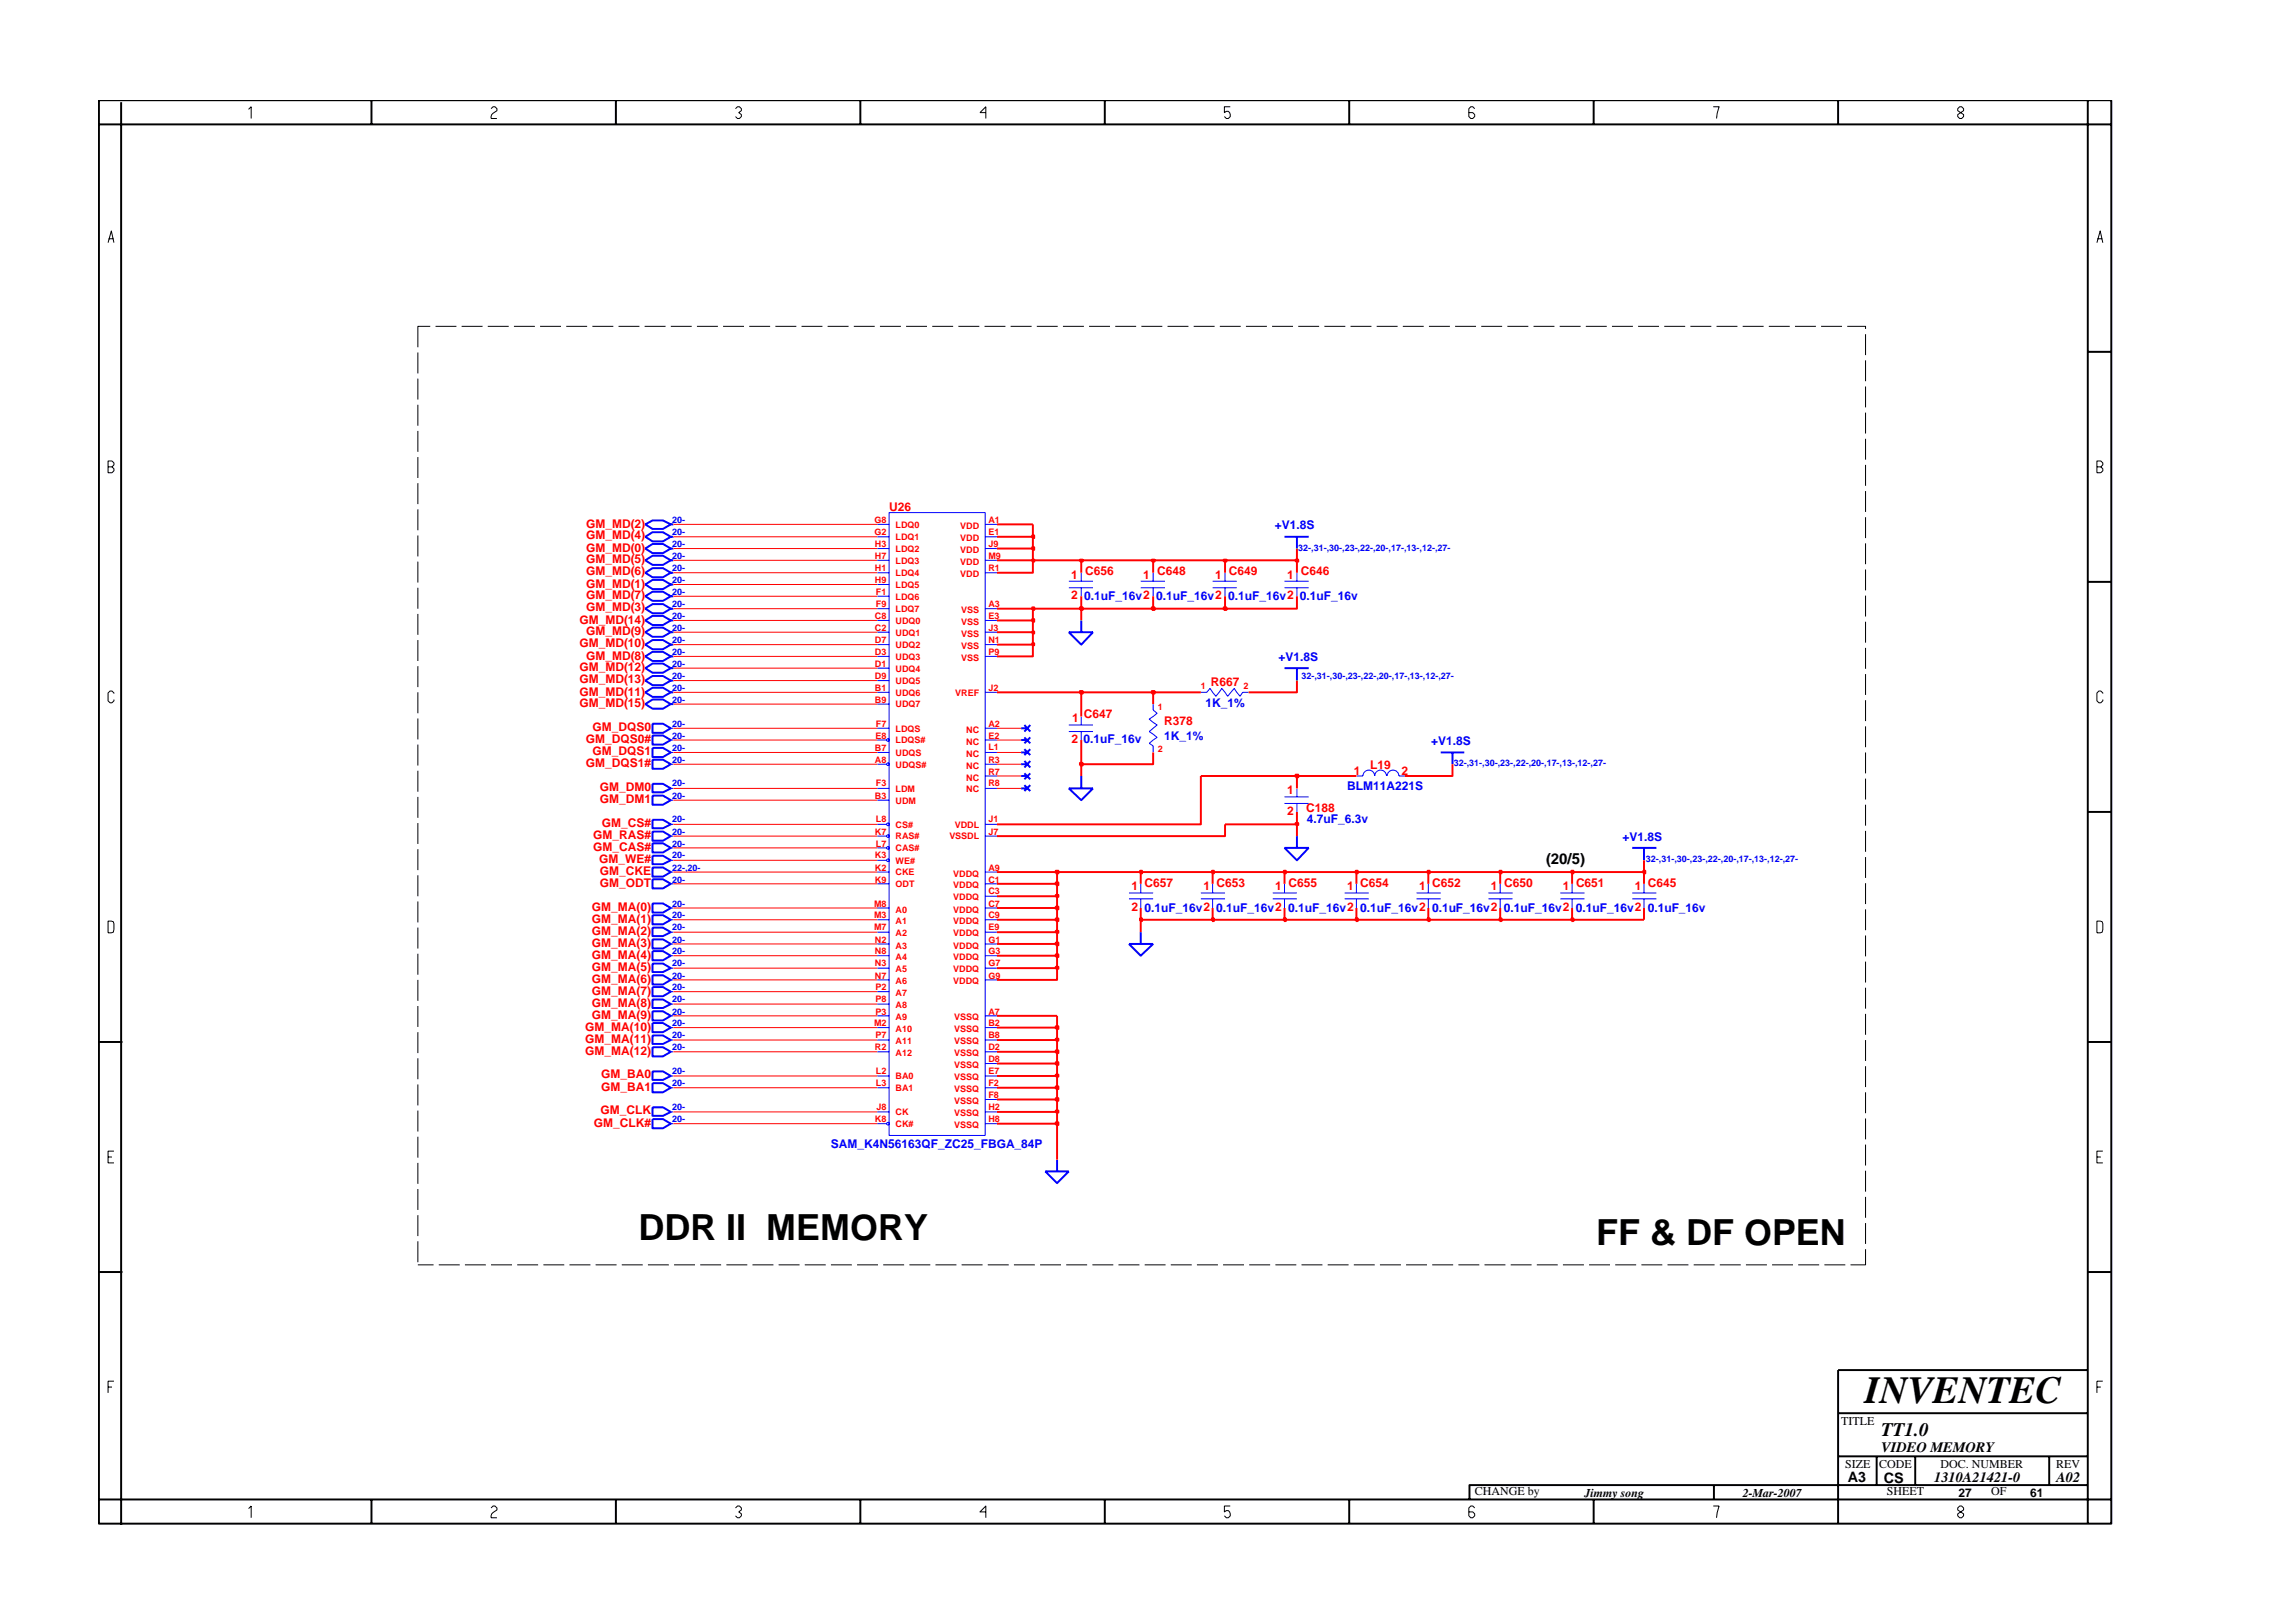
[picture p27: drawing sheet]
<svg xmlns="http://www.w3.org/2000/svg" width="297mm" height="210mm" viewBox="0 0 297 210" stroke-linecap="round" stroke-linejoin="round" font-family="sans-serif">
<defs><g id="words">
<text font-size="5" x="241.6" y="181.8">INVENTEC</text>
<g font-size="4.7">
<text x="82.7" y="160.6">DDR II MEMORY</text>
<text x="206.8" y="161.3">FF &amp; DF OPEN</text>
</g>
<text font-size="2.5" x="243.7" y="186">TT1.0</text>
<g font-size="1.9">
<text x="200.3" y="111.9">(20/5)</text>
<text x="243.7" y="188.1">VIDEO MEMORY</text>
<text x="239.4" y="192.1">A3</text>
<text x="244" y="192.1">CS</text>
<text x="250.6" y="192.1">1310A21421-0</text>
<text x="266.4" y="192.1">A02</text>
</g>
<g font-size="1.6" fill="#f00">
<text x="75.9" y="69.9">GM_MD(4)</text>
<text x="75.9" y="68.3">GM_MD(2)</text>
<text x="75.9" y="71.5">GM_MD(0)</text>
<text x="115.2" y="66.2">U26</text>
<text x="75.9" y="77.7">GM_MD(7)</text>
<text x="75.9" y="73">GM_MD(5)</text>
<text x="75.9" y="76.1">GM_MD(1)</text>
<text x="75.9" y="74.5">GM_MD(6)</text>
<text x="138.8" y="75">1</text>
<text x="138.8" y="77.6">2</text>
<text x="140.6" y="74.5">C656</text>
<text x="148.1" y="75">1</text>
<text x="149.9" y="74.5">C648</text>
<text x="157.4" y="75">1</text>
<text x="159.2" y="74.5">C649</text>
<text x="166.7" y="75">1</text>
<text x="168.5" y="74.5">C646</text>
<text x="75.1" y="80.8">GM_MD(14)</text>
<text x="75.1" y="83.8">GM_MD(10)</text>
<text x="75.9" y="82.3">GM_MD(9)</text>
<text x="75.9" y="79.2">GM_MD(3)</text>
<text x="75.1" y="88.5">GM_MD(13)</text>
<text x="75.1" y="87">GM_MD(12)</text>
<text x="75.9" y="85.4">GM_MD(8)</text>
<text x="156.8" y="88.9">R667</text>
<text x="75.1" y="90.1">GM_MD(11)</text>
<text x="75.1" y="91.6">GM_MD(15)</text>
<text x="76.8" y="94.8">GM_DQS0</text>
<text x="138.9" y="93.5">1</text>
<text x="140.4" y="93.1">C647</text>
<text x="150.8" y="93.9">R378</text>
<text x="75.9" y="99.4">GM_DQS1#</text>
<text x="75.9" y="96.3">GM_DQS0#</text>
<text x="76.8" y="97.8">GM_DQS1</text>
<text x="138.8" y="96.3">2</text>
<text x="175.4" y="100.4">1</text>
<text x="177.5" y="99.6">L19</text>
<text x="181.6" y="100.4">2</text>
<text x="77.7" y="104.1">GM_DM1</text>
<text x="77.7" y="102.5">GM_DM0</text>
<text x="78" y="107.1">GM_CS#</text>
<text x="166.7" y="102.9">1</text>
<text x="166.7" y="105.6">2</text>
<text x="169.2" y="105.2">C188</text>
<text x="76.9" y="108.7">GM_RAS#</text>
<text x="76.9" y="110.3">GM_CAS#</text>
<text x="77.6" y="111.8">GM_WE#</text>
<text x="77.7" y="113.4">GM_CKE</text>
<text x="76.7" y="118">GM_MA(0)</text>
<text x="76.7" y="119.6">GM_MA(1)</text>
<text x="77.7" y="114.9">GM_ODT</text>
<text x="146.6" y="115.3">1 C657</text>
<text x="146.6" y="118">2</text>
<text x="155.9" y="115.3">1 C653</text>
<text x="165.2" y="115.3">1 C655</text>
<text x="174.5" y="115.3">1 C654</text>
<text x="183.8" y="115.3">1 C652</text>
<text x="193.1" y="115.3">1 C650</text>
<text x="202.5" y="115.3">1 C651</text>
<text x="211.8" y="115.3">1 C645</text>
<text x="76.7" y="121.1">GM_MA(2)</text>
<text x="76.7" y="122.7">GM_MA(3)</text>
<text x="76.7" y="124.2">GM_MA(4)</text>
<text x="76.7" y="125.7">GM_MA(5)</text>
<text x="76.7" y="130.4">GM_MA(8)</text>
<text x="76.7" y="127.4">GM_MA(6)</text>
<text x="76.7" y="128.9">GM_MA(7)</text>
<text x="75.8" y="133.5">GM_MA(10)</text>
<text x="75.8" y="135.1">GM_MA(11)</text>
<text x="75.8" y="136.7">GM_MA(12)</text>
<text x="76.7" y="132">GM_MA(9)</text>
<text x="77.9" y="139.7">GM_BA0</text>
<text x="77.9" y="141.3">GM_BA1</text>
<text x="76.9" y="146">GM_CLK#</text>
<text x="77.8" y="144.4">GM_CLK</text>
</g>
<g font-size="1.6" fill="#00f">
<text x="165.2" y="68.5">+V1.8S</text>
<text x="140.5" y="77.7">0.1uF_16v2</text>
<text x="149.8" y="77.7">0.1uF_16v2</text>
<text x="159.1" y="77.7">0.1uF_16v2</text>
<text x="168.4" y="77.7">0.1uF_16v</text>
<text x="165.6" y="85.6">+V1.8S</text>
<text x="150.8" y="95.9">1K_1%</text>
<text x="156.1" y="91.6">1K_1%</text>
<text x="140.4" y="96.3">0.1uF_16v</text>
<text x="185.4" y="96.5">+V1.8S</text>
<text x="169.3" y="106.6">4.7uF_6.3v</text>
<text x="174.5" y="102.3">BLM11A221S</text>
<text x="210.2" y="108.9">+V1.8S</text>
<text x="148.3" y="118.1">0.1uF_16v2</text>
<text x="157.6" y="118.1">0.1uF_16v2</text>
<text x="166.9" y="118.1">0.1uF_16v2</text>
<text x="176.2" y="118.1">0.1uF_16v2</text>
<text x="185.5" y="118.1">0.1uF_16v2</text>
<text x="194.8" y="118.1">0.1uF_16v2</text>
<text x="204.1" y="118.1">0.1uF_16v2</text>
<text x="213.4" y="118.1">0.1uF_16v</text>
<text x="107.6" y="148.7">SAM_K4N56163QF_ZC25_FBGA_84P</text>
</g>
<g font-size="1.6">
<text x="238.5" y="184.5">TITLE</text>
<text x="239" y="190.1">SIZE</text>
<text x="243.4" y="190.1">CODE</text>
<text x="251.4" y="190.1">DOC. NUMBER</text>
<text x="266.4" y="190.1">REV</text>
<text x="191.1" y="193.7">CHANGE by</text>
<text x="205.3" y="193.9">Jimmy song</text>
<text x="225.7" y="193.9">2-Mar-2007</text>
<text x="244.4" y="193.7">SHEET</text>
<text x="253.7" y="193.9">27</text>
<text x="257.9" y="193.7">OF</text>
<text x="263" y="193.9">61</text>
</g>
<g font-size="1.2" fill="#00f">
<text x="87.1" y="70.9">20-</text>
<text x="87.1" y="69.3">20-</text>
<text x="87.1" y="67.8">20-</text>
<text x="168.2" y="71.3">32-,31-,30-,23-,22-,20-,17-,13-,12-,27-</text>
<text x="87.1" y="73.9">20-</text>
<text x="87.1" y="72.4">20-</text>
<text x="87.1" y="75.6">20-</text>
<text x="87.1" y="77.1">20-</text>
<text x="87.1" y="83.3">20-</text>
<text x="87.1" y="80.2">20-</text>
<text x="87.1" y="81.7">20-</text>
<text x="87.1" y="78.6">20-</text>
<text x="87.1" y="84.9">20-</text>
<text x="87.1" y="87.9">20-</text>
<text x="87.1" y="89.5">20-</text>
<text x="87.1" y="86.4">20-</text>
<text x="168.6" y="87.9">32-,31-,30-,23-,22-,20-,17-,13-,12-,27-</text>
<text x="87.1" y="91">20-</text>
<text x="87.1" y="94.2">20-</text>
<text x="87.1" y="95.7">20-</text>
<text x="87.1" y="101.9">20-</text>
<text x="87.1" y="97.2">20-</text>
<text x="87.1" y="98.8">20-</text>
<text x="188.3" y="99.3">32-,31-,30-,23-,22-,20-,17-,13-,12-,27-</text>
<text x="87.1" y="106.5">20-</text>
<text x="87.1" y="103.5">20-</text>
<text x="87.1" y="109.7">20-</text>
<text x="87.1" y="108.1">20-</text>
<text x="87.1" y="111.2">20-</text>
<text x="87.1" y="112.8">22-,20-</text>
<text x="213.2" y="111.7">32-,31-,30-,23-,22-,20-,17-,13-,12-,27-</text>
<text x="87.1" y="114.3">20-</text>
<text x="87.1" y="119">20-</text>
<text x="87.1" y="117.5">20-</text>
<text x="87.1" y="122.1">20-</text>
<text x="87.1" y="125.2">20-</text>
<text x="87.1" y="123.6">20-</text>
<text x="87.1" y="120.5">20-</text>
<text x="87.1" y="131.4">20-</text>
<text x="87.1" y="126.8">20-</text>
<text x="87.1" y="128.3">20-</text>
<text x="87.1" y="129.8">20-</text>
<text x="87.1" y="136.1">20-</text>
<text x="87.1" y="134.5">20-</text>
<text x="87.1" y="133">20-</text>
<text x="87.1" y="139.1">20-</text>
<text x="87.1" y="140.7">20-</text>
<text x="87.1" y="143.8">20-</text>
<text x="87.1" y="145.4">20-</text>
</g>
<g font-size="1.2" fill="#f00">
<text x="113.3" y="67.8">G8</text>
<text x="113.3" y="69.3">G2</text>
<text x="113.3" y="70.9">H3</text>
<text x="116" y="68.4">LDQ0</text>
<text x="116" y="70">LDQ1</text>
<text x="116" y="71.5">LDQ2</text>
<text x="124.4" y="71.7">VDD</text>
<text x="124.4" y="70.1">VDD</text>
<text x="124.4" y="68.5">VDD</text>
<text x="128" y="70.9">J9</text>
<text x="128" y="69.3">E1</text>
<text x="128" y="67.8">A1</text>
<text x="113.3" y="73.9">H1</text>
<text x="113.3" y="75.6">H9</text>
<text x="113.3" y="72.4">H7</text>
<text x="113.5" y="77.1">F1</text>
<text x="116" y="76.2">LDQ5</text>
<text x="116" y="77.7">LDQ6</text>
<text x="116" y="73">LDQ3</text>
<text x="116" y="74.6">LDQ4</text>
<text x="124.4" y="74.8">VDD</text>
<text x="124.4" y="73.2">VDD</text>
<text x="128" y="73.9">R1</text>
<text x="128" y="72.4">M9</text>
<text x="113.3" y="80.2">C8</text>
<text x="113.3" y="81.7">C2</text>
<text x="113.3" y="83.3">D7</text>
<text x="113.5" y="78.6">F9</text>
<text x="116" y="80.8">UDQ0</text>
<text x="116" y="82.3">UDQ1</text>
<text x="116" y="83.9">UDQ2</text>
<text x="116" y="79.3">LDQ7</text>
<text x="124.5" y="82.5">VSS</text>
<text x="124.5" y="81">VSS</text>
<text x="124.5" y="79.4">VSS</text>
<text x="128" y="83.3">N1</text>
<text x="128" y="81.7">J3</text>
<text x="128" y="80.2">E3</text>
<text x="128" y="78.6">A3</text>
<text x="113.3" y="84.9">D3</text>
<text x="113.3" y="86.4">D1</text>
<text x="113.3" y="87.9">D9</text>
<text x="113.3" y="89.5">B1</text>
<text x="116" y="85.5">UDQ3</text>
<text x="116" y="87">UDQ4</text>
<text x="116" y="88.6">UDQ5</text>
<text x="124.5" y="85.6">VSS</text>
<text x="124.5" y="84.1">VSS</text>
<text x="128" y="89.5">J2</text>
<text x="128" y="84.9">P9</text>
<text x="155.6" y="89.3">1</text>
<text x="161.1" y="89.3">2</text>
<text x="113.3" y="91">B9</text>
<text x="113.4" y="95.7">E8</text>
<text x="113.5" y="94.2">F7</text>
<text x="116" y="90.1">UDQ6</text>
<text x="116" y="91.7">UDQ7</text>
<text x="116" y="94.8">LDQS</text>
<text x="123.8" y="90.1">VREF</text>
<text x="125.2" y="94.9">NC</text>
<text x="128" y="95.7">E2</text>
<text x="128" y="94.2">A2</text>
<text x="150" y="91.9">1</text>
<text x="113.3" y="97.2">B7</text>
<text x="113.3" y="98.8">A8</text>
<text x="113.5" y="101.9">F3</text>
<text x="116" y="97.9">UDQS</text>
<text x="116" y="99.4">UDQS#</text>
<text x="116" y="96.3">LDQS#</text>
<text x="125.2" y="99.6">NC</text>
<text x="125.2" y="101.1">NC</text>
<text x="125.2" y="98.1">NC</text>
<text x="125.2" y="96.5">NC</text>
<text x="128" y="101.9">R8</text>
<text x="128" y="98.8">R3</text>
<text x="128" y="100.4">R7</text>
<text x="128" y="97.2">L1</text>
<text x="150" y="97.5">2</text>
<text x="113.3" y="103.5">B3</text>
<text x="113.5" y="106.5">L8</text>
<text x="116" y="104.1">UDM</text>
<text x="116" y="102.6">LDM</text>
<text x="116" y="107.2">CS#</text>
<text x="123.7" y="107.2">VDDL</text>
<text x="125.2" y="102.6">NC</text>
<text x="128" y="106.5">J1</text>
<text x="113.3" y="111.2">K3</text>
<text x="113.3" y="108.1">K7</text>
<text x="113.3" y="112.8">K2</text>
<text x="113.5" y="109.7">L7</text>
<text x="116" y="111.9">WE#</text>
<text x="116" y="108.8">RAS#</text>
<text x="116" y="113.4">CKE</text>
<text x="116" y="110.3">CAS#</text>
<text x="123" y="108.8">VSSDL</text>
<text x="123.5" y="113.6">VDDQ</text>
<text x="128" y="108.1">J7</text>
<text x="128" y="112.8">A9</text>
<text x="113.2" y="119">M3</text>
<text x="113.2" y="117.5">M8</text>
<text x="113.3" y="114.3">K9</text>
<text x="116" y="114.9">ODT</text>
<text x="116" y="119.7">A1</text>
<text x="116" y="118.2">A0</text>
<text x="123.5" y="115.1">VDDQ</text>
<text x="123.5" y="116.6">VDDQ</text>
<text x="123.5" y="118.2">VDDQ</text>
<text x="123.5" y="119.7">VDDQ</text>
<text x="128" y="114.3">C1</text>
<text x="128" y="115.9">C3</text>
<text x="128" y="117.5">C7</text>
<text x="128" y="119">C9</text>
<text x="113.2" y="120.5">M7</text>
<text x="113.3" y="122.1">N2</text>
<text x="113.3" y="125.2">N3</text>
<text x="113.3" y="123.6">N8</text>
<text x="116" y="122.9">A3</text>
<text x="116" y="125.9">A5</text>
<text x="116" y="124.4">A4</text>
<text x="116" y="121.3">A2</text>
<text x="123.5" y="122.9">VDDQ</text>
<text x="123.5" y="124.4">VDDQ</text>
<text x="123.5" y="125.9">VDDQ</text>
<text x="123.5" y="121.3">VDDQ</text>
<text x="128" y="120.5">E9</text>
<text x="128" y="122.1">G1</text>
<text x="128" y="123.6">G3</text>
<text x="128" y="125.2">G7</text>
<text x="113.3" y="126.8">N7</text>
<text x="113.4" y="131.4">P3</text>
<text x="113.4" y="129.8">P8</text>
<text x="113.4" y="128.3">P2</text>
<text x="116" y="130.6">A8</text>
<text x="116" y="127.5">A6</text>
<text x="116" y="129.1">A7</text>
<text x="123.5" y="127.5">VDDQ</text>
<text x="128" y="126.8">G9</text>
<text x="128" y="131.4">A7</text>
<text x="113.2" y="133">M2</text>
<text x="113.3" y="136.1">R2</text>
<text x="113.4" y="134.5">P7</text>
<text x="116" y="135.2">A11</text>
<text x="116" y="136.8">A12</text>
<text x="116" y="132.2">A9</text>
<text x="116" y="133.7">A10</text>
<text x="123.6" y="136.8">VSSQ</text>
<text x="123.6" y="132.2">VSSQ</text>
<text x="123.6" y="133.7">VSSQ</text>
<text x="123.6" y="135.2">VSSQ</text>
<text x="128" y="136.1">D2</text>
<text x="128" y="137.6">D8</text>
<text x="128" y="133">B2</text>
<text x="128" y="134.5">B8</text>
<text x="113.5" y="139.1">L2</text>
<text x="113.5" y="140.7">L3</text>
<text x="113.5" y="143.8">J8</text>
<text x="116" y="139.8">BA0</text>
<text x="116" y="141.4">BA1</text>
<text x="123.6" y="141.5">VSSQ</text>
<text x="123.6" y="143">VSSQ</text>
<text x="123.6" y="138.4">VSSQ</text>
<text x="123.6" y="139.9">VSSQ</text>
<text x="128" y="140.7">F2</text>
<text x="128" y="142.3">F8</text>
<text x="128" y="143.8">H2</text>
<text x="128" y="139.1">E7</text>
<text x="113.3" y="145.4">K8</text>
<text x="116" y="144.5">CK</text>
<text x="116" y="146">CK#</text>
<text x="123.6" y="144.6">VSSQ</text>
<text x="123.6" y="146.2">VSSQ</text>
<text x="128" y="145.4">H8</text>
</g>
</g></defs>
<g fill="none" stroke="#00f" stroke-width=".13">
<path d="M113.7 67.9h1.5M113.7 69.5h1.5M113.7 71.1h1.5M113.7 72.6h1.5M113.7 74.2h1.5M113.7 75.7h1.5M113.7 77.2h1.5M113.7 78.9h1.5M115.2 66.4h12.4v80.7h-12.4zM127.6 67.9h1.5M127.6 69.5h1.5M127.6 71.1h1.5"/>
<path d="M127.6 72.6h1.5M127.6 74.2h1.5M127.6 78.9h1.5M138.5 75.3h3.1M138.5 76.1h3.1M140.1 74.2v1.1M140.1 76.1v1.1M147.8 75.3h3.1M147.8 76.1h3.1M149.4 74.2v1.1M149.4 76.1v1.1M157.1 75.3h3.1"/>
<path d="M157.1 76.1h3.1M158.7 74.2v1.1M158.7 76.1v1.1M166.4 75.3h3.1M166.4 76.1h3.1M168 74.2v1.1M168 76.1v1.1M86.9 94.3h.3M86.9 95.9h.3M86.9 97.5h.3M86.9 99h.3M113.7 94.3h1.5"/>
<path d="M113.7 95.9h1.1M113.7 89.7h1.5M113.7 97.5h1.5M113.7 80.4h1.5M113.7 81.9h1.5M113.7 83.5h1.5M113.7 85h1.5M113.7 86.6h1.5M113.7 88.2h1.5M113.7 91.2h1.5M113.7 99h1.1M127.6 94.3h1.5"/>
<path d="M127.6 95.9h1.5M127.6 89.7h1.5M127.6 97.5h1.5M127.6 80.4h1.5M127.6 81.9h1.5M127.6 83.5h1.5M127.6 85h1.5M127.6 99h1.5M138.5 93.9h3.1M138.5 94.8h3.1M140.1 92.8v1.1M140.1 94.8v1.1"/>
<path d="M149.4 91.2v.8l.5 .4-1 .8 1 .7-1 .9 1 .7-1 .8 .5 .3v.9M155.6 89.7h.7l.4-.5 .8 1 .8-1 .7 1 .9-1 .7 1 .4-.5h.7M86.9 109.8h.3M86.9 108.3h.3M86.9 111.4h.3M86.9 102.1h.3M86.9 117.6h.3M86.9 119.2h.3M86.9 113h.3M86.9 106.8h.3M86.9 103.7h.3M86.9 114.5h.3"/>
<path d="M113.7 109.8h1.1M113.7 108.3h1.1M113.7 111.4h1.1M113.7 102.1h1.5M113.7 117.6h1.5M113.7 119.2h1.5M113.7 113h1.5M113.7 106.8h1.1M113.7 103.7h1.5M113.7 114.5h1.5M127.6 108.3h1.5M127.6 102.1h1.5"/>
<path d="M127.6 117.6h1.5M127.6 119.2h1.5M127.6 113h1.5M127.6 100.5h1.5M127.6 106.8h1.5M127.6 114.5h1.5M127.6 116.1h1.5M146.2 115.7h3.2M146.2 116.4h3.2M147.8 114.5v1.2M147.8 116.4v1.2M155.6 115.7h3.1"/>
<path d="M155.6 116.4h3.1M157.1 114.5v1.2M157.1 116.4v1.2M164.9 115.7h3.1M164.9 116.4h3.1M166.4 103.2h3.1M166.4 104.1h3.1M166.4 114.5v1.2M166.4 116.4v1.2M168 102.1v1.1M168 104.1v1.1M174.2 115.7h3.1"/>
<path d="M174.2 116.4h3.1M175.7 100.5h.9a.76 .76 0 0 1 .7-.7 .76 .76 0 0 1 .8 .7 .76 .76 0 0 1 .7-.7 .76 .76 0 0 1 .8 .7M175.7 114.5v1.2M175.7 116.4v1.2M179.7 100.5a.76 .76 0 0 1 .8-.7 .76 .76 0 0 1 .7 .7h.8M183.5 115.7h3.1M183.5 116.4h3.1M185 114.5v1.2M185 116.4v1.2M192.8 115.7h3.1M192.8 116.4h3.1M194.3 114.5v1.2"/>
<path d="M194.3 116.4v1.2M202.1 115.7h3.2M202.1 116.4h3.2M203.7 114.5v1.2M203.7 116.4v1.2M211.4 115.7h3.2M211.4 116.4h3.2M213 114.5v1.2M213 116.4v1.2M86.9 131.6h.3M86.9 130.1h.3M86.9 133.1h.3"/>
<path d="M86.9 136.3h.3M86.9 120.8h.3M86.9 123.8h.3M86.9 126.9h.3M86.9 128.5h.3M86.9 125.4h.3M86.9 134.7h.3M86.9 139.4h.3M86.9 122.3h.3M113.7 131.6h1.5M113.7 130.1h1.5M113.7 133.1h1.5"/>
<path d="M113.7 136.3h1.5M113.7 120.8h1.5M113.7 123.8h1.5M113.7 126.9h1.5M113.7 128.5h1.5M113.7 125.4h1.5M113.7 134.7h1.5M113.7 139.4h1.5M113.7 122.3h1.5M127.6 131.6h1.5M127.6 133.1h1.5M127.6 136.3h1.5"/>
<path d="M127.6 120.8h1.5M127.6 123.8h1.5M127.6 126.9h1.5M127.6 125.4h1.5M127.6 134.7h1.5M127.6 139.4h1.5M127.6 122.3h1.5M127.6 137.8h1.5M86.9 144h.3M86.9 145.6h.3M86.9 140.9h.3M113.7 144h1.5"/>
<path d="M113.7 145.6h1.1M113.7 140.9h1.5M127.6 144h1.5M127.6 145.6h1.5M127.6 140.9h1.5M127.6 142.4h1.5"/>
<circle cx="115" cy="95.9" r=".17"/>
<circle cx="115" cy="99" r=".17"/>
<circle cx="115" cy="109.8" r=".17"/>
<circle cx="115" cy="108.3" r=".17"/>
<circle cx="115" cy="111.4" r=".17"/>
<circle cx="115" cy="106.8" r=".17"/>
<circle cx="115" cy="145.6" r=".17"/>
</g>
<g fill="none" stroke="#00f" stroke-width=".25">
<path d="M83.6 74.2l.9-.6h1.4l1 .6-1 .6h-1.4zM83.6 77.2l.9-.5h1.4l1 .5-1 .6h-1.4zM83.6 78.9l.9-.6h1.4l1 .6-1 .5h-1.4zM83.6 72.6l.9-.6h1.4l1 .6-1 .6h-1.4zM83.6 71.1l.9-.6h1.4l1 .6-1 .6h-1.4zM83.6 75.7l.9-.6h1.4l1 .6-1 .6h-1.4zM83.6 67.9l.9-.5h1.4l1 .5-1 .6h-1.4zM83.6 69.5l.9-.6h1.4l1 .6-1 .6h-1.4zM86.9 74.2h.3M86.9 77.2h.3M86.9 78.9h.3M86.9 72.6h.3"/>
<path d="M86.9 71.1h.3M86.9 75.7h.3M86.9 67.9h.3M86.9 69.5h.3M166.4 69.5h3.1M168 69.5v1.6M83.6 85l.9-.6h1.4l1 .6-1 .6h-1.4zM83.6 83.5l.9-.6h1.4l1 .6-1 .6h-1.4zM83.6 89.7l.9-.6h1.4l1 .6-1 .6h-1.4zM83.6 86.6l.9-.6h1.4l1 .6-1 .6h-1.4zM83.6 80.4l.9-.6h1.4l1 .6-1 .6h-1.4zM83.6 81.9l.9-.6h1.4l1 .6-1 .6h-1.4z"/>
<path d="M83.6 88.2l.9-.6h1.4l1 .6-1 .6h-1.4zM83.6 91.2l.9-.6h1.4l1 .6-1 .6h-1.4zM84.5 93.8h1.4l1 .5-1 .6h-1.4zM84.5 95.3h1.4l1 .6-1 .6h-1.4zM84.5 96.9h1.4l1 .6-1 .6h-1.4zM84.5 98.4h1.4l1 .6-1 .6h-1.4zM86.9 85h.3M86.9 83.5h.3M86.9 89.7h.3M86.9 86.6h.3M86.9 80.4h.3M86.9 81.9h.3"/>
<path d="M86.9 88.2h.3M86.9 91.2h.3M132.3 99h.7M132.3 97.5h.7M132.3 95.9h.7M132.3 94.3h.7M132.7 98.6l.8 .8M132.7 95.5l.8 .8M132.7 97.1l.8 .7M132.7 93.9l.8 .9M133.5 98.6l-.8 .8M133.5 95.5l-.8 .8"/>
<path d="M133.5 97.1l-.8 .7M133.5 93.9l-.8 .9M138.5 81.9h3.1l-1.5 1.6zM140.1 80.4v1.5M166.4 86.6h3.1M168 86.6v1.6M186.6 97.5h3.1M188.2 97.5v1.5M84.5 109.2h1.4l1 .6-1 .6h-1.4zM84.5 107.7h1.4l1 .6-1 .6h-1.4zM84.5 110.9h1.4l1 .5-1 .6h-1.4zM84.5 101.5h1.4l1 .6-1 .5h-1.4z"/>
<path d="M84.5 117h1.4l1 .6-1 .6h-1.4zM84.5 118.6h1.4l1 .6-1 .5h-1.4zM84.5 112.4h1.4l1 .6-1 .6h-1.4zM84.5 106.2h1.4l1 .6-1 .5h-1.4zM84.5 103.1h1.4l1 .6-1 .6h-1.4zM84.5 113.9h1.4l1 .6-1 .6h-1.4zM132.3 102.1h.7M132.3 100.5h.7M132.7 101.7l.8 .8M132.7 100.2l.8 .8M133.5 101.7l-.8 .8M133.5 100.2l-.8 .8"/>
<path d="M138.5 102.1h3.1l-1.5 1.6zM140.1 100.5v1.6M166.4 109.8h3.1l-1.5 1.6zM168 108.3v1.5M211.4 109.8h3.2M213 109.8v1.6M84.5 131h1.4l1 .6-1 .6h-1.4zM84.5 129.5h1.4l1 .6-1 .5h-1.4zM84.5 132.5h1.4l1 .6-1 .6h-1.4zM84.5 135.7h1.4l1 .6-1 .5h-1.4zM84.5 120.2h1.4l1 .6-1 .5h-1.4zM84.5 123.2h1.4l1 .6-1 .6h-1.4z"/>
<path d="M84.5 126.4h1.4l1 .5-1 .6h-1.4zM84.5 127.9h1.4l1 .6-1 .6h-1.4zM84.5 124.8h1.4l1 .6-1 .5h-1.4zM84.5 134.1h1.4l1 .6-1 .5h-1.4zM84.5 138.8h1.4l1 .6-1 .5h-1.4zM84.5 121.7h1.4l1 .6-1 .6h-1.4zM146.2 122.3h3.2l-1.6 1.5zM147.8 120.8v1.5M84.5 143.5h1.4l1 .5-1 .6h-1.4zM84.5 145h1.4l1 .6-1 .6h-1.4zM84.5 140.3h1.4l1 .6-1 .6h-1.4zM135.4 151.8h3.1l-1.6 1.5z"/>
<path d="M136.9 150.2v1.6"/>
</g>
<path d="M129.1 145.6h7.8v4.6" fill="none" stroke="#f00" stroke-width=".25"/>
<path d="M87.2 145.6h26.5" fill="none" stroke="#f00" stroke-width=".13"/>
<path d="M136.8 145.4h.3v.3h-.3z" fill="#8e2323"/>
<path d="M129.1 144h7.8v1.6M136.8 145.4h.3v.3h-.3z" fill="none" stroke="#f00" stroke-width=".25"/>
<path d="M87.2 144h26.5" fill="none" stroke="#f00" stroke-width=".13"/>
<path d="M136.8 143.9h.3v.2h-.3z" fill="#8e2323"/>
<path d="M129.1 142.4h7.8v1.6M136.8 143.9h.3v.2h-.3z" fill="none" stroke="#f00" stroke-width=".25"/>
<path d="M136.8 142.3h.3v.3h-.3z" fill="#8e2323"/>
<path d="M129.1 140.9h7.8v1.5M136.8 142.3h.3v.3h-.3z" fill="none" stroke="#f00" stroke-width=".25"/>
<path d="M87.2 140.9h26.5" fill="none" stroke="#f00" stroke-width=".13"/>
<path d="M136.8 140.7h.3v.4h-.3z" fill="#8e2323"/>
<path d="M129.1 139.4h7.8v1.5M136.8 140.7h.3v.4h-.3z" fill="none" stroke="#f00" stroke-width=".25"/>
<path d="M87.2 139.4h26.5" fill="none" stroke="#f00" stroke-width=".13"/>
<path d="M136.8 139.2h.3v.3h-.3z" fill="#8e2323"/>
<path d="M129.1 137.8h7.8v1.6M136.8 139.2h.3v.3h-.3z" fill="none" stroke="#f00" stroke-width=".25"/>
<path d="M136.8 137.6h.3v.4h-.3z" fill="#8e2323"/>
<path d="M129.1 136.3h7.8v1.5M136.8 137.6h.3v.4h-.3z" fill="none" stroke="#f00" stroke-width=".25"/>
<path d="M87.2 136.3h26.5" fill="none" stroke="#f00" stroke-width=".13"/>
<path d="M136.8 136.1h.3v.3h-.3z" fill="#8e2323"/>
<path d="M129.1 134.7h7.8v1.6M136.8 136.1h.3v.3h-.3z" fill="none" stroke="#f00" stroke-width=".25"/>
<path d="M87.2 134.7h26.5" fill="none" stroke="#f00" stroke-width=".13"/>
<path d="M136.8 134.6h.3v.2h-.3z" fill="#8e2323"/>
<path d="M129.1 133.1h7.8v1.6M136.8 134.6h.3v.2h-.3z" fill="none" stroke="#f00" stroke-width=".25"/>
<path d="M87.2 133.1h26.5" fill="none" stroke="#f00" stroke-width=".13"/>
<path d="M136.8 133h.3v.3h-.3z" fill="#8e2323"/>
<path d="M129.1 125.4h7.8v1.5h-7.8M129.1 131.6h7.8v1.5M136.8 133h.3v.3h-.3z" fill="none" stroke="#f00" stroke-width=".25"/>
<path d="M87.2 131.6h26.5M87.2 130.1h26.5M87.2 128.5h26.5M87.2 126.9h26.5M87.2 125.4h26.5" fill="none" stroke="#f00" stroke-width=".13"/>
<path d="M136.8 125.3h.3v.2h-.3z" fill="#8e2323"/>
<path d="M129.1 123.8h7.8v1.6M136.8 125.3h.3v.2h-.3z" fill="none" stroke="#f00" stroke-width=".25"/>
<path d="M87.2 123.8h26.5" fill="none" stroke="#f00" stroke-width=".13"/>
<path d="M136.8 123.6h.3v.4h-.3z" fill="#8e2323"/>
<path d="M129.1 122.3h7.8v1.5M136.8 123.6h.3v.4h-.3z" fill="none" stroke="#f00" stroke-width=".25"/>
<path d="M87.2 122.3h26.5" fill="none" stroke="#f00" stroke-width=".13"/>
<path d="M136.8 122.1h.3v.4h-.3z" fill="#8e2323"/>
<path d="M129.1 120.8h7.8v1.5M136.8 122.1h.3v.4h-.3z" fill="none" stroke="#f00" stroke-width=".25"/>
<path d="M87.2 120.8h26.5" fill="none" stroke="#f00" stroke-width=".13"/>
<path d="M136.8 120.6h.3v.2h-.3z" fill="#8e2323"/>
<path d="M129.1 119.2h7.8v1.6M147.8 119.2v1.6M136.8 120.6h.3v.2h-.3z" fill="none" stroke="#f00" stroke-width=".25"/>
<path d="M87.2 119.2h26.5" fill="none" stroke="#f00" stroke-width=".13"/>
<path d="M136.8 119h.3v.3h-.3z" fill="#8e2323"/>
<path d="M136.8 119h.3v.3h-.3zM136.9 117.6v1.6" fill="none" stroke="#f00" stroke-width=".25"/>
<path d="M147.7 119h.2v.3h-.2z" fill="#8e2323"/>
<path d="M147.7 119h.2v.3h-.2zM147.8 117.6v1.6h9.3" fill="none" stroke="#f00" stroke-width=".25"/>
<path d="M157 119h.3v.3h-.3z" fill="#8e2323"/>
<path d="M157 119h.3v.3h-.3zM157.1 117.6v1.6h9.3" fill="none" stroke="#f00" stroke-width=".25"/>
<path d="M166.3 119h.3v.3h-.3z" fill="#8e2323"/>
<path d="M166.3 119h.3v.3h-.3zM166.4 117.6v1.6h9.3" fill="none" stroke="#f00" stroke-width=".25"/>
<path d="M175.6 119h.3v.3h-.3z" fill="#8e2323"/>
<path d="M175.6 119h.3v.3h-.3zM175.7 117.6v1.6h9.3" fill="none" stroke="#f00" stroke-width=".25"/>
<path d="M184.9 119h.3v.3h-.3z" fill="#8e2323"/>
<path d="M184.9 119h.3v.3h-.3zM185 117.6v1.6h9.3" fill="none" stroke="#f00" stroke-width=".25"/>
<path d="M194.3 119h.2v.3h-.2z" fill="#8e2323"/>
<path d="M194.3 119h.2v.3h-.2zM194.3 117.6v1.6h9.4" fill="none" stroke="#f00" stroke-width=".25"/>
<path d="M203.6 119h.2v.3h-.2z" fill="#8e2323"/>
<path d="M129.1 117.6h7.8M203.6 119h.2v.3h-.2zM203.7 117.6v1.6h9.3v-1.6" fill="none" stroke="#f00" stroke-width=".25"/>
<path d="M87.2 117.6h26.5" fill="none" stroke="#f00" stroke-width=".13"/>
<path d="M136.8 117.5h.3v.3h-.3z" fill="#8e2323"/>
<path d="M129.1 116.1h7.8v1.5M136.8 117.5h.3v.3h-.3z" fill="none" stroke="#f00" stroke-width=".25"/>
<path d="M136.8 115.9h.3v.3h-.3z" fill="#8e2323"/>
<path d="M129.1 114.5h7.8v1.6M136.8 115.9h.3v.3h-.3z" fill="none" stroke="#f00" stroke-width=".25"/>
<path d="M87.2 114.5h26.5" fill="none" stroke="#f00" stroke-width=".13"/>
<path d="M136.8 114.3h.3v.4h-.3z" fill="#8e2323"/>
<path d="M129.1 113h7.8v1.5M136.8 114.3h.3v.4h-.3zM147.8 113v1.5M157.1 113v1.5M166.4 113v1.5M175.7 113v1.5M185 113v1.5M194.3 113v1.5M203.7 113v1.5M213 113v1.5" fill="none" stroke="#f00" stroke-width=".25"/>
<path d="M87.2 113h26.5" fill="none" stroke="#f00" stroke-width=".13"/>
<path d="M136.8 112.8h.3v.3h-.3z" fill="#8e2323"/>
<path d="M136.8 112.8h.3v.3h-.3zM136.9 113h10.9" fill="none" stroke="#f00" stroke-width=".25"/>
<path d="M147.7 112.8h.2v.3h-.2z" fill="#8e2323"/>
<path d="M147.7 112.8h.2v.3h-.2zM147.8 113h9.3" fill="none" stroke="#f00" stroke-width=".25"/>
<path d="M157 112.8h.3v.3h-.3z" fill="#8e2323"/>
<path d="M157 112.8h.3v.3h-.3zM157.1 113h9.3" fill="none" stroke="#f00" stroke-width=".25"/>
<path d="M166.3 112.8h.3v.3h-.3z" fill="#8e2323"/>
<path d="M166.3 112.8h.3v.3h-.3zM166.4 113h9.3" fill="none" stroke="#f00" stroke-width=".25"/>
<path d="M175.6 112.8h.3v.3h-.3z" fill="#8e2323"/>
<path d="M175.6 112.8h.3v.3h-.3zM175.7 113h9.3" fill="none" stroke="#f00" stroke-width=".25"/>
<path d="M184.9 112.8h.3v.3h-.3z" fill="#8e2323"/>
<path d="M184.9 112.8h.3v.3h-.3zM185 113h9.3" fill="none" stroke="#f00" stroke-width=".25"/>
<path d="M194.3 112.8h.2v.3h-.2z" fill="#8e2323"/>
<path d="M194.3 112.8h.2v.3h-.2zM194.3 113h9.4" fill="none" stroke="#f00" stroke-width=".25"/>
<path d="M203.6 112.8h.2v.3h-.2z" fill="#8e2323"/>
<path d="M203.6 112.8h.2v.3h-.2zM203.7 113h9.3" fill="none" stroke="#f00" stroke-width=".25"/>
<path d="M212.9 112.8h.2v.3h-.2z" fill="#8e2323"/>
<path d="M129.1 108.3h29.6v-1.5h9.3v1.5M155.6 100.5v6.3h-26.5M212.9 112.8h.2v.3h-.2zM213 111.4v1.6" fill="none" stroke="#f00" stroke-width=".25"/>
<path d="M87.2 111.4h26.5M87.2 109.8h26.5M87.2 108.3h26.5M87.2 106.8h26.5" fill="none" stroke="#f00" stroke-width=".13"/>
<path d="M167.8 106.6h.4v.3h-.4z" fill="#8e2323"/>
<path d="M140.1 99v1.5M155.6 100.5h12.4v1.6M167.8 106.6h.4v.3h-.4zM168 105.2v1.6" fill="none" stroke="#f00" stroke-width=".25"/>
<path d="M87.2 103.7h26.5M87.2 102.1h26.5M129.1 102.1h3.2M129.1 100.5h3.2" fill="none" stroke="#f00" stroke-width=".13"/>
<path d="M167.8 100.4h.4v.3h-.4z" fill="#8e2323"/>
<path d="M188.2 99v1.5h-6.2M167.8 100.4h.4v.3h-.4zM168 100.5h7.7" fill="none" stroke="#f00" stroke-width=".25"/>
<path d="M87.2 99h26.5M129.1 99h3.2" fill="none" stroke="#f00" stroke-width=".13"/>
<path d="M139.9 98.8h.3v.4h-.3z" fill="#8e2323"/>
<path d="M129.1 89.7h11v3.1M139.9 98.8h.3v.4h-.3zM140.1 95.9v3.1h9.3v-1.5M149.4 89.7v1.5" fill="none" stroke="#f00" stroke-width=".25"/>
<path d="M87.2 97.5h26.5M87.2 95.9h26.5M87.2 94.3h26.5M87.2 91.2h26.5M87.2 89.7h26.5M129.1 97.5h3.2M129.1 95.9h3.2M129.1 94.3h3.2" fill="none" stroke="#f00" stroke-width=".13"/>
<path d="M139.9 89.5h.3v.4h-.3z" fill="#8e2323"/>
<path d="M139.9 89.5h.3v.4h-.3zM140.1 89.7h9.3" fill="none" stroke="#f00" stroke-width=".25"/>
<path d="M149.2 89.5h.3v.4h-.3z" fill="#8e2323"/>
<path d="M129.1 83.5h4.7v1.5h-4.7M149.2 89.5h.3v.4h-.3zM149.4 89.7h6.2M168 88.2v1.5h-6.3" fill="none" stroke="#f00" stroke-width=".25"/>
<path d="M87.2 88.2h26.5M87.2 86.6h26.5M87.2 85h26.5M87.2 83.5h26.5" fill="none" stroke="#f00" stroke-width=".13"/>
<path d="M133.7 83.3h.3v.3h-.3z" fill="#8e2323"/>
<path d="M129.1 81.9h4.7v1.6M133.7 83.3h.3v.3h-.3z" fill="none" stroke="#f00" stroke-width=".25"/>
<path d="M87.2 81.9h26.5" fill="none" stroke="#f00" stroke-width=".13"/>
<path d="M133.7 81.8h.3v.3h-.3z" fill="#8e2323"/>
<path d="M129.1 80.4h4.7v1.5M133.7 81.8h.3v.3h-.3z" fill="none" stroke="#f00" stroke-width=".25"/>
<path d="M87.2 80.4h26.5" fill="none" stroke="#f00" stroke-width=".13"/>
<path d="M133.7 80.2h.3v.3h-.3z" fill="#8e2323"/>
<path d="M129.1 78.9h4.7v1.5M140.1 78.9v1.5M133.7 80.2h.3v.3h-.3z" fill="none" stroke="#f00" stroke-width=".25"/>
<path d="M87.2 78.9h26.5" fill="none" stroke="#f00" stroke-width=".13"/>
<path d="M133.7 78.7h.3v.3h-.3z" fill="#8e2323"/>
<path d="M133.7 78.7h.3v.3h-.3zM133.8 78.9h6.3" fill="none" stroke="#f00" stroke-width=".25"/>
<path d="M139.9 78.7h.3v.3h-.3z" fill="#8e2323"/>
<path d="M139.9 78.7h.3v.3h-.3zM140.1 77.2v1.7h9.3" fill="none" stroke="#f00" stroke-width=".25"/>
<path d="M149.2 78.7h.3v.3h-.3z" fill="#8e2323"/>
<path d="M149.2 78.7h.3v.3h-.3zM149.4 77.2v1.7h9.3" fill="none" stroke="#f00" stroke-width=".25"/>
<path d="M158.5 78.7h.4v.3h-.4z" fill="#8e2323"/>
<path d="M129.1 72.6h4.7v1.6h-4.7M140.1 72.6v1.6M149.4 72.6v1.6M158.5 78.7h.4v.3h-.4zM158.7 77.2v1.7h9.3v-1.7M158.7 72.6v1.6M168 72.6v1.6" fill="none" stroke="#f00" stroke-width=".25"/>
<path d="M87.2 77.2h26.5M87.2 75.7h26.5M87.2 74.2h26.5M87.2 72.6h26.5" fill="none" stroke="#f00" stroke-width=".13"/>
<path d="M133.7 72.5h.3v.3h-.3z" fill="#8e2323"/>
<path d="M133.7 72.5h.3v.3h-.3zM133.8 71.1v1.5h6.3" fill="none" stroke="#f00" stroke-width=".25"/>
<path d="M139.9 72.5h.3v.3h-.3z" fill="#8e2323"/>
<path d="M139.9 72.5h.3v.3h-.3zM140.1 72.6h9.3" fill="none" stroke="#f00" stroke-width=".25"/>
<path d="M149.2 72.5h.3v.3h-.3z" fill="#8e2323"/>
<path d="M149.2 72.5h.3v.3h-.3zM149.4 72.6h9.3" fill="none" stroke="#f00" stroke-width=".25"/>
<path d="M158.5 72.5h.4v.3h-.4z" fill="#8e2323"/>
<path d="M158.5 72.5h.4v.3h-.4zM158.7 72.6h9.3" fill="none" stroke="#f00" stroke-width=".25"/>
<path d="M167.8 72.5h.4v.3h-.4z" fill="#8e2323"/>
<path d="M129.1 71.1h4.7M167.8 72.5h.4v.3h-.4zM168 71.1v1.5" fill="none" stroke="#f00" stroke-width=".25"/>
<path d="M87.2 71.1h26.5" fill="none" stroke="#f00" stroke-width=".13"/>
<path d="M133.7 70.9h.3v.3h-.3z" fill="#8e2323"/>
<path d="M129.1 69.5h4.7v1.6M133.7 70.9h.3v.3h-.3z" fill="none" stroke="#f00" stroke-width=".25"/>
<path d="M87.2 69.5h26.5" fill="none" stroke="#f00" stroke-width=".13"/>
<path d="M133.7 69.4h.3v.3h-.3z" fill="#8e2323"/>
<path d="M129.1 67.9h4.7v1.6M133.7 69.4h.3v.3h-.3z" fill="none" stroke="#f00" stroke-width=".25"/>
<path d="M87.2 67.9h26.5" fill="none" stroke="#f00" stroke-width=".13"/>
<g fill="none" stroke="#000" stroke-width=".25">
<path d="M12.8 13h260.7v184.4h-260.7zM12.8 16.1h260.7M15.7 13.2v184.4M48.1 13v3.1M79.8 13v3.1M111.4 13v3.1M143.1 13v3.1M174.8 13v3.1M206.4 13v3.1M238.1 13v3.1M270.5 13v184.4M270.5 45.6h3"/>
<path d="M270.5 75.4h3M270.5 105.2h3M12.8 135h3.1M270.5 135h3M12.8 164.8h3.1M270.5 164.8h3M270.5 177.5h-32.4v19.9M12.8 194.3h260.7M48.1 194.3v3.1M79.8 194.3v3.1M111.4 194.3v3.1M143.1 194.3v3.1"/>
<path d="M174.8 194.3v3.1M206.4 194.3v3.1M222 192.4v1.9M238.1 183.1h32.4M238.1 188.7h32.4M243.1 188.7v3.7M248.1 188.7v3.7M265.5 188.7v3.7M270.5 192.4h-80.1v1.9"/>
</g>
<g fill="none" stroke="#000" stroke-width=".13">
<path d="M32.2 14.2l.3-.4v1.6M63.6 14.1l.3-.3h.2l.3 .3v.2l-.5 .4-.3 .4v.3h.8M95.3 14.1l.2-.3h.3l.2 .3v.2l-.3 .3 .3 .2v.3l-.2 .3h-.3l-.2-.3M127.7 14.6h-.8l.8-.8v1.6M159.4 13.8h-.8v.8l.3-.2a.5 .5 0 0 1 .5 .7l-.3 .3h-.2l-.3-.3M191 14.1l-.2-.3h-.3l-.2 .3v1l.2 .3h.3l.2-.3v-.3l-.2-.2h-.5M221.9 13.8h.8l-.3 1.6M253.6 14.1l.3-.3h.2l.3 .3v.2l-.8 .5v.3l.3 .3h.2l.3-.3v-.3l-.8-.5zM14 31.4l.4-1.5 .4 1.5M14.1 30.9h.6M271.6 31.4l.5-1.5 .3 1.5M271.7 30.9h.6"/>
<path d="M14 59.7h.5l.3 .3v.2l-.3 .3 .3 .2v.3l-.3 .2h-.5zM54.1 45.7v2.7M54.1 49.1v2.7M54.1 52.4v2.7M54.1 55.8v2.7M54.1 59.2v2.7M55.7 42.3h-1.6v2.7M56.4 42.3h2.7M59.8 42.3h2.7M63.2 42.3h2.7M66.6 42.3h2.7M70 42.3h2.7"/>
<path d="M73.3 42.3h2.8M76.7 42.3h2.7M80.1 42.3h2.7M83.5 42.3h2.7M86.9 42.3h2.7M90.3 42.3h2.7M93.7 42.3h2.7M97.1 42.3h2.7M100.4 42.3h2.8M103.8 42.3h2.7M107.2 42.3h2.7M110.6 42.3h2.7"/>
<path d="M114 42.3h2.7M117.4 42.3h2.7M120.8 42.3h2.7M124.1 42.3h2.8M127.5 42.3h2.7M130.9 42.3h2.7M134.3 42.3h2.7M137.7 42.3h2.7M141.1 42.3h2.7M144.5 42.3h2.7M147.9 42.3h2.7M151.2 42.3h2.8"/>
<path d="M154.6 42.3h2.7M158 42.3h2.7M161.4 42.3h2.7M164.8 42.3h2.7M168.2 42.3h2.7M171.6 42.3h2.7M174.9 42.3h2.8M178.3 42.3h2.7M181.7 42.3h2.7M185.1 42.3h2.7M188.5 42.3h2.7M191.9 42.3h2.7"/>
<path d="M195.3 42.3h2.7M198.7 42.3h2.7M202 42.3h2.8M205.4 42.3h2.7M208.8 42.3h2.7M212.2 42.3h2.7M215.6 42.3h2.7M219 42.3h2.7M222.4 42.3h2.7M225.7 42.3h2.8M229.1 42.3h2.7M232.5 42.3h2.7"/>
<path d="M235.9 42.3h2.7M239.3 42.3h2.4v.3M241.7 43.3v2.7M241.7 46.7v2.7M241.7 50.1v2.7M241.7 53.5v2.7M241.7 56.8v2.7M14 60.5h.5M54.1 62.6v2.7M54.1 66v2.7M54.1 69.4v2.7M54.1 72.8v2.7"/>
<path d="M54.1 76.1v2.8M54.1 79.5v2.7M241.7 60.2v2.7M241.7 63.6v2.7M241.7 67v2.7M241.7 70.4v2.7M241.7 73.8v2.7M241.7 77.2v2.7M271.6 60.5h.5l.3-.3v-.2l-.3-.3h-.5v1.5h.5l.3-.2v-.3l-.3-.2M14.8 89.9l-.3-.4h-.2l-.3 .3v1l.3 .2h.2l.3-.2v-.2M54.1 82.9v2.7M54.1 86.3v2.7"/>
<path d="M54.1 89.7v2.7M54.1 93.1v2.7M54.1 96.5v2.7M54.1 99.9v2.7M241.7 80.5v2.8M241.7 83.9v2.7M241.7 87.3v2.7M241.7 90.7v2.7M241.7 94.1v2.7M241.7 97.5v2.7M272.4 89.9l-.3-.4h-.2l-.3 .3v1l.3 .2h.2l.3-.2v-.2M14 119.3l.7 .1 .1 .3-.1 1.1h-.7z"/>
<path d="M54.1 103.2v2.7M54.1 106.6v2.7M54.1 110v2.7M54.1 113.4v2.7M54.1 116.8v2.7M241.7 100.9v2.7M241.7 104.3v2.7M241.7 107.6v2.7M241.7 111v2.7M241.7 114.4v2.7M241.7 117.8v2.7M271.6 119.3l.7 .1 .1 .3-.1 1.1h-.7z"/>
<path d="M54.1 120.2v2.7M54.1 123.6v2.7M54.1 126.9v2.8M54.1 130.3v2.7M54.1 133.7v2.7M54.1 137.1v2.7M241.7 121.2v2.7M241.7 124.6v2.7M241.7 128v2.7M241.7 131.3v2.8M241.7 134.7v2.7M241.7 138.1v2.7"/>
<path d="M14 149.9h.5M14.8 149.1h-.8v1.6h.8M54.1 140.5v2.7M54.1 143.9v2.7M54.1 147.3v2.7M54.1 150.7v2.7M54.1 154v2.7M54.1 157.4v2.7M241.7 141.5v2.7M241.7 144.9v2.7M241.7 148.3v2.7M241.7 151.7v2.7"/>
<path d="M241.7 155.1v2.7M241.7 158.4v2.7M271.6 149.9h.5M272.4 149.1h-.8v1.6h.8M14 179.7h.5M14.8 178.9h-.8v1.6M54.1 163.9h2.1M54.1 160.8v2.7M56.8 163.9h2.7M60.2 163.9h2.7M63.6 163.9h2.7M67 163.9h2.7"/>
<path d="M70.4 163.9h2.7M73.8 163.9h2.7M77.2 163.9h2.7M80.5 163.9h2.8M83.9 163.9h2.7M87.3 163.9h2.7M90.7 163.9h2.7M94.1 163.9h2.7M97.5 163.9h2.7M100.9 163.9h2.7M104.3 163.9h2.7M107.6 163.9h2.7"/>
<path d="M111 163.9h2.7M114.4 163.9h2.7M117.8 163.9h2.7M121.2 163.9h2.7M124.6 163.9h2.7M128 163.9h2.7M131.3 163.9h2.8M134.7 163.9h2.7M138.1 163.9h2.7M141.5 163.9h2.7M144.9 163.9h2.7M148.3 163.9h2.7"/>
<path d="M151.7 163.9h2.7M155.1 163.9h2.7M158.4 163.9h2.7M161.8 163.9h2.7M165.2 163.9h2.7M168.6 163.9h2.7M172 163.9h2.7M175.4 163.9h2.7M178.8 163.9h2.7M182.1 163.9h2.8M185.5 163.9h2.7M188.9 163.9h2.7"/>
<path d="M192.3 163.9h2.7M195.7 163.9h2.7M199.1 163.9h2.7M202.5 163.9h2.7M205.9 163.9h2.7M209.2 163.9h2.7M212.6 163.9h2.7M216 163.9h2.7M219.4 163.9h2.7M222.8 163.9h2.7M226.2 163.9h2.7M229.6 163.9h2.7"/>
<path d="M232.9 163.9h2.8M236.3 163.9h2.7M241.7 161.8v2.1h-2M271.6 179.7h.5M272.4 178.9h-.8v1.6M32.2 195.4l.3-.3v1.5M63.6 195.4l.3-.3h.2l.3 .3v.2l-.5 .3-.3 .5v.2h.8M95.3 195.4l.2-.3h.3l.2 .3v.2l-.3 .3 .3 .2v.3l-.2 .2h-.3l-.2-.2M127.7 195.9h-.8l.8-.8v1.5M159.4 195.1h-.8v.8l.3-.2a.5 .5 0 0 1 .5 .7l-.3 .2h-.2l-.3-.2M191 195.4l-.2-.3h-.3l-.2 .3v1l.2 .2h.3l.2-.2v-.3l-.2-.2h-.5M221.9 195.1h.8l-.3 1.5"/>
<path d="M253.6 195.4v.2l.8 .5v.3l-.3 .2h-.2l-.3-.2v-.3l.8-.5v-.2l-.3-.3h-.2z"/>
</g>
<use href="#words"/>
</svg>
